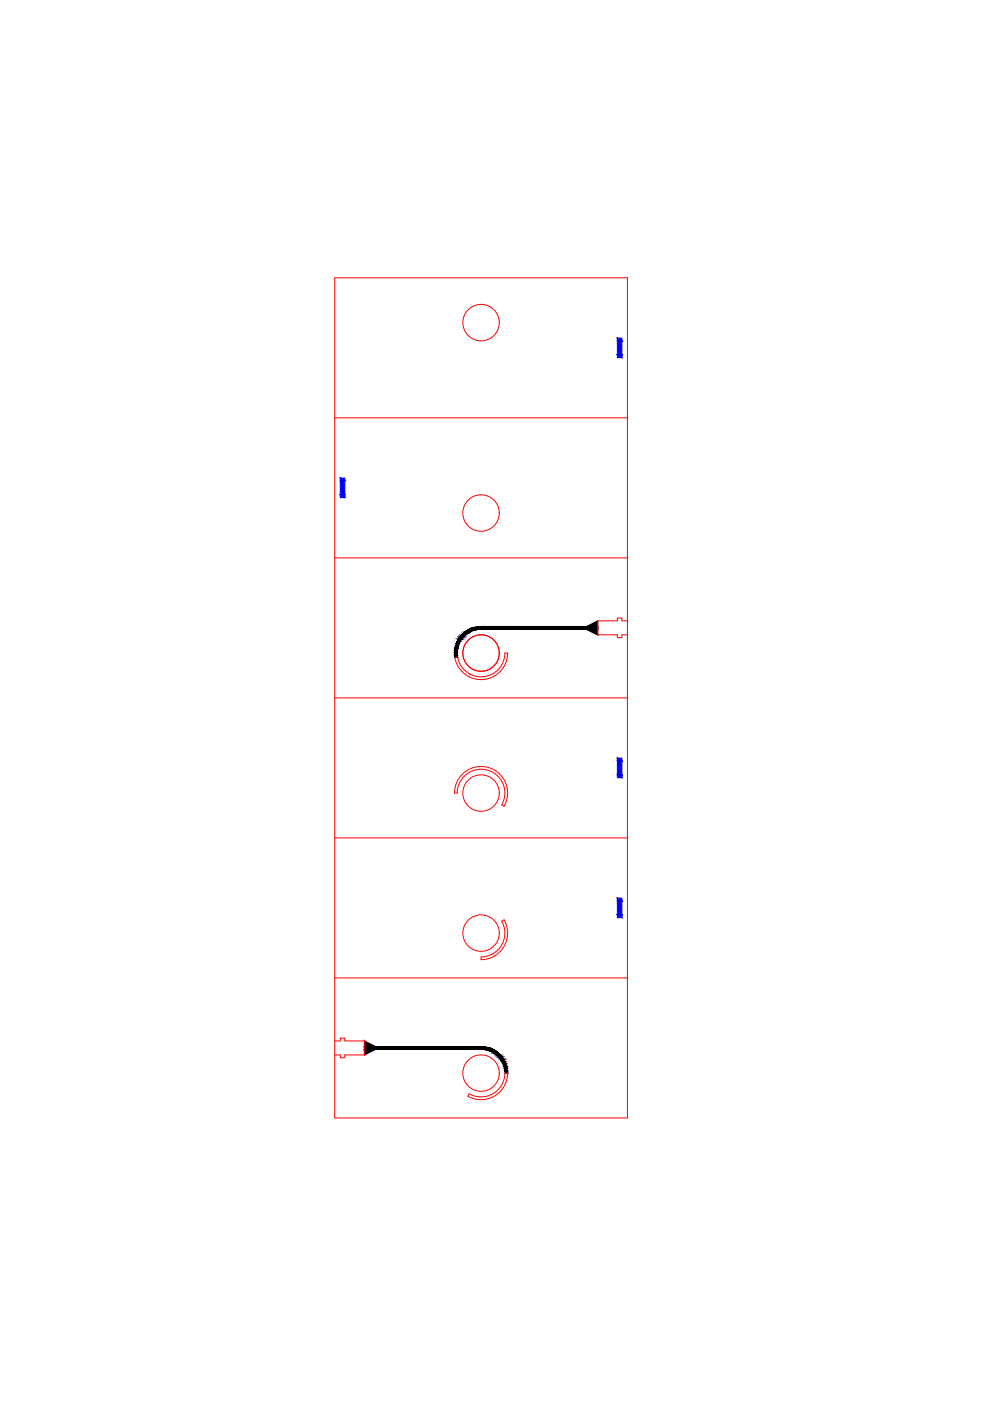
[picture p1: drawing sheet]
<svg xmlns="http://www.w3.org/2000/svg" width="176mm" height="250mm" viewBox="0 0 176 250" stroke-linecap="round" stroke-linejoin="round" font-family="sans-serif">
<!-- layer: 0 -->
<g fill="none" stroke="#f00" stroke-width=".18">
<path d="M59.8 49.6h52.2v150h-52.2zM59.8 74.6h52.2M59.8 99.6h52.2M81.7 117.3a4.2 4.2 0 0 0 2.3 3.1M81.7 117.3l-.5 .1M90.1 116.6a4.2 4.2 0 0 1-6.3 3.7M90.1 116.6h.5a4.7 4.7 0 0 1-4.3 4.7 4.7 4.7 0 0 1-5.1-3.9M112 110.8h-1v-.5h-.8v.5h-3.5v2.5h3.5v.5h.8v-.5h1M59.8 124.6h52.2M59.8 149.6h52.2M90 144a4.7 4.7 0 0 0-2.9-7 4.7 4.7 0 0 0-6 4.6h.5a4.2 4.2 0 0 1 5.4-4.1 4.2 4.2 0 0 1 2.6 6.2l.4 .3M59.8 174.6h52.2"/>
<path d="M90 164.2a4.7 4.7 0 0 1-4.1 7.1v-.5M90 164.2l-.4 .3a4.2 4.2 0 0 1-3.7 6.3M59.8 185.8h1v-.5h.8v.5h3.5M65.1 185.8v2.5h-3.5v.5h-.8v-.5h-1M65.1 185.8h.1M90.1 191.6a4.2 4.2 0 0 1-6.3 3.7l-.3 .4M90.1 191.6h.5a4.7 4.7 0 0 1-7.1 4.1"/>
<circle cx="85.9" cy="57.6" r="3.3"/>
<circle cx="85.9" cy="91.6" r="3.3"/>
<circle cx="85.9" cy="116.6" r="3.3"/>
<circle cx="85.9" cy="141.6" r="3.3"/>
<circle cx="85.9" cy="166.6" r="3.3"/>
<circle cx="85.9" cy="191.6" r="3.3"/>
</g>
<g fill="#000" stroke="#000" stroke-width=".18">
<path d="M81.2 117h.5v.3zM104.7 112.3h2v1zM104.7 111.8l2-1v1zM65.1 185.8l2 1h-2z"/>
<path d="M81.2 117v.3h.5zM81.2 117.3h.5z"/>
<path d="M81.1 116.5l.5 .1zM81.1 116.5l.5 .1z"/>
<path d="M81.1 116.6l.6 .3-.1-.3zM81.1 116.6l.6 .3h-.5z"/>
<path d="M81.2 116.9l.5 .1zM81.2 116.9l.5 .1z"/>
<path d="M81.2 116.1h.5zM81.2 116.1h.5z"/>
<path d="M81.2 116.1l.4 .4 .1-.4zM81.2 116.1l.4 .4h-.5z"/>
<path d="M81.2 115.7h.5zM81.2 115.7h.5z"/>
<path d="M81.2 115.7l.5 .4v-.4zM81.2 115.7l.5 .4h-.5z"/>
<path d="M81.3 115.3l.4 .4 .1-.4zM81.3 115.3l.4 .4h-.5z"/>
<path d="M81.3 115.3h.6zM81.3 115.3h.5z"/>
<path d="M81.5 114.9l.4 .4 .1-.4zM81.5 114.9l.4 .4h-.6z"/>
<path d="M81.5 114.8h.5zM81.5 114.8l.5 .1z"/>
<path d="M81.6 114.5l.4 .3 .2-.3zM81.6 114.5l.4 .3h-.5z"/>
<path d="M81.7 114.5h.5zM81.7 114.5h.5h-.6z"/>
<path d="M81.8 114.2l.4 .3 .2-.3zM81.8 114.2l.4 .3h-.5z"/>
<path d="M81.9 114.1l.5 .1 .1-.1zM81.9 114.1l.5 .1h-.6z"/>
<path d="M82 113.9l.5 .2 .1-.2zM82 113.9l.5 .2h-.6z"/>
<path d="M82.1 113.7l.5 .2 .2-.2zM82.1 113.7l.5 .2h-.6z"/>
<path d="M82.2 113.6l.6 .1 .1-.1zM82.2 113.6l.6 .1h-.7z"/>
<path d="M82.4 113.4l.5 .2 .2-.2zM82.4 113.4l.5 .2h-.7z"/>
<path d="M82.5 113.3h.7zM82.4 113.4h.7z"/>
<path d="M82.7 113.1l.5 .2 .3-.2zM82.7 113.1l.5 .2h-.7z"/>
<path d="M82.7 113h.9zM82.7 113.1h.8z"/>
<path d="M83 112.8l.6 .2 .3-.2zM82.7 113l.3-.2 .6 .2z"/>
<path d="M83 112.8h1zM83 112.8h.9z"/>
<path d="M83.2 112.7l.8 .1 .3-.1zM83 112.8l.2-.1 .8 .1z"/>
<path d="M83.4 112.6l.9 .1 .3-.1zM83.2 112.7l.2-.1 .9 .1z"/>
<path d="M83.4 112.5h1.3zM83.4 112.6h1.2z"/>
<path d="M83.6 112.4l1.1 .1 .4-.1zM83.4 112.5l.2-.1 1.1 .1z"/>
<path d="M83.7 112.4h1.8zM83.6 112.4h1.5z"/>
<path d="M83.8 112.3h2.1zM83.7 112.4h1.8z"/>
<path d="M104.7 112.3l2 1zM106.6 113.3h.1z"/>
<path d="M85.9 111.8l20.8 .1zM85.5 111.9h21.2z"/>
<path d="M85.5 111.9h21.2zM85 111.9h21.7z"/>
<path d="M85 111.9l21.7 .1v-.1zM84.6 112l.4-.1 21.7 .1z"/>
<path d="M84.6 112l22.1 .2v-.2zM84.2 112.2l.4-.2 22.1 .2z"/>
<path d="M84.2 112.2l22.5 .1v-.1zM83.8 112.3l.4-.1 22.5 .1z"/>
<path d="M83.8 112.3h22.9zM83.8 112.3h22.9z"/>
<path d="M65.1 187.3v1l2-1zM65.1 187.3v1z"/>
<path d="M65.1 186.8l21.2 .1zM65.1 186.8l21.2 .1z"/>
<path d="M65.1 186.9h21.7zM65.1 186.9h21.7z"/>
<path d="M65.1 186.9l22.1 .1-.4-.1zM65.1 186.9l22.1 .1h-22.1z"/>
<path d="M65.1 187l22.5 .2-.4-.2zM65.1 187l22.5 .2h-22.5z"/>
<path d="M65.1 187.2l22.9 .1-.4-.1zM65.1 187.2l22.9 .1h-22.9zM65.1 187.3h22.9zM65.1 187.3h22.9z"/>
<path d="M85.9 187.3l2.1 .1zM85.9 187.3l2.1 .1z"/>
<path d="M86.3 187.4h1.9zM86.3 187.4h1.9z"/>
<path d="M86.7 187.4l1.6 .1zM86.7 187.4l1.6 .1z"/>
<path d="M87.1 187.5l1.3 .1zM87.1 187.5l1.3 .1z"/>
<path d="M87.2 187.6l1.4 .1-.2-.1zM87.2 187.6l1.4 .1z"/>
<path d="M87.5 187.7l1.2 .1-.1-.1zM87.5 187.7l1.2 .1h-.9z"/>
<path d="M87.8 187.8h1zM87.8 187.8h1z"/>
<path d="M87.9 187.8l1.2 .3-.3-.3zM87.9 187.8l1.2 .3h-.8z"/>
<path d="M88.3 188.1h.8zM88.3 188.1h.8z"/>
<path d="M88.3 188.1l1 .2-.2-.2zM88.3 188.1l1 .2h-.7z"/>
<path d="M88.6 188.3l.8 .1zM88.6 188.3l.8 .1z"/>
<path d="M88.7 188.4l.9 .2-.2-.2zM88.7 188.4l.9 .2h-.7z"/>
<path d="M88.9 188.6l.8 .1-.1-.1zM88.9 188.6l.8 .1h-.7z"/>
<path d="M89 188.7l.8 .2-.1-.2zM89 188.7l.8 .2h-.6z"/>
<path d="M89.2 188.9l.7 .2-.1-.2zM89.2 188.9l.7 .2h-.6z"/>
<path d="M89.3 189.1l.7 .1-.1-.1zM89.3 189.1l.7 .1h-.6z"/>
<path d="M89.4 189.2l.7 .3-.1-.3zM89.4 189.2l.7 .3h-.5z"/>
<path d="M89.6 189.5l.6 .1-.1-.1zM89.6 189.5l.6 .1h-.6z"/>
<path d="M89.6 189.6l.7 .3-.1-.3zM89.6 189.6l.7 .3h-.5z"/>
<path d="M89.8 189.9l.5 .1zM89.8 189.9l.5 .1z"/>
<path d="M89.8 190l.7 .3-.2-.3zM89.8 190l.7 .3h-.6z"/>
<path d="M89.9 190.3l.6 .1zM89.9 190.3l.6 .1z"/>
<path d="M90 190.4l.6 .3-.1-.3zM90 190.4l.6 .3h-.5z"/>
<path d="M90.1 190.7l.5 .1zM90.1 190.7l.5 .1z"/>
<path d="M90.1 190.8l.5 .4v-.4zM90.1 190.8l.5 .4h-.5z"/>
<path d="M90.1 191.2h.5zM90.1 191.2h.5z"/>
<path d="M90.1 191.2l.5 .4v-.4zM90.1 191.2l.5 .4h-.5z"/>
</g>
<g fill="#00f" stroke="#00f" stroke-width=".18">
<path d="M60.8 85.3l.8 .5v-.5zM60.8 85.3l.8 .5h-.8z"/>
<path d="M60.8 85.8l.8 2.5v-2.5zM60.8 85.8l.8 2.5h-.8z"/>
<path d="M60.8 88.3l.8 .5v-.5zM60.8 88.3l.8 .5h-.8z"/>
<path d="M110.2 60.4l.8 .5v-.5zM110.2 60.4l.8 .5h-.8z"/>
<path d="M110.2 60.9l.8 2.5v-2.5zM110.2 60.9l.8 2.5h-.8z"/>
<path d="M110.2 63.4l.8 .5v-.5zM110.2 63.4l.8 .5h-.8z"/>
<path d="M110.2 135.3l.8 .6v-.6zM110.2 135.3l.8 .6h-.8z"/>
<path d="M110.2 135.9l.8 2.5v-2.5zM110.2 135.9l.8 2.5h-.8z"/>
<path d="M110.2 138.4l.8 .4v-.4zM110.2 138.4l.8 .4h-.8z"/>
<path d="M110.2 160.3l.8 .5v-.5zM110.2 160.3l.8 .5h-.8z"/>
<path d="M110.2 160.8l.8 2.5v-2.5zM110.2 160.8l.8 2.5h-.8z"/>
<path d="M110.2 163.3l.8 .5v-.5zM110.2 163.3l.8 .5h-.8z"/>
</g>
</svg>
